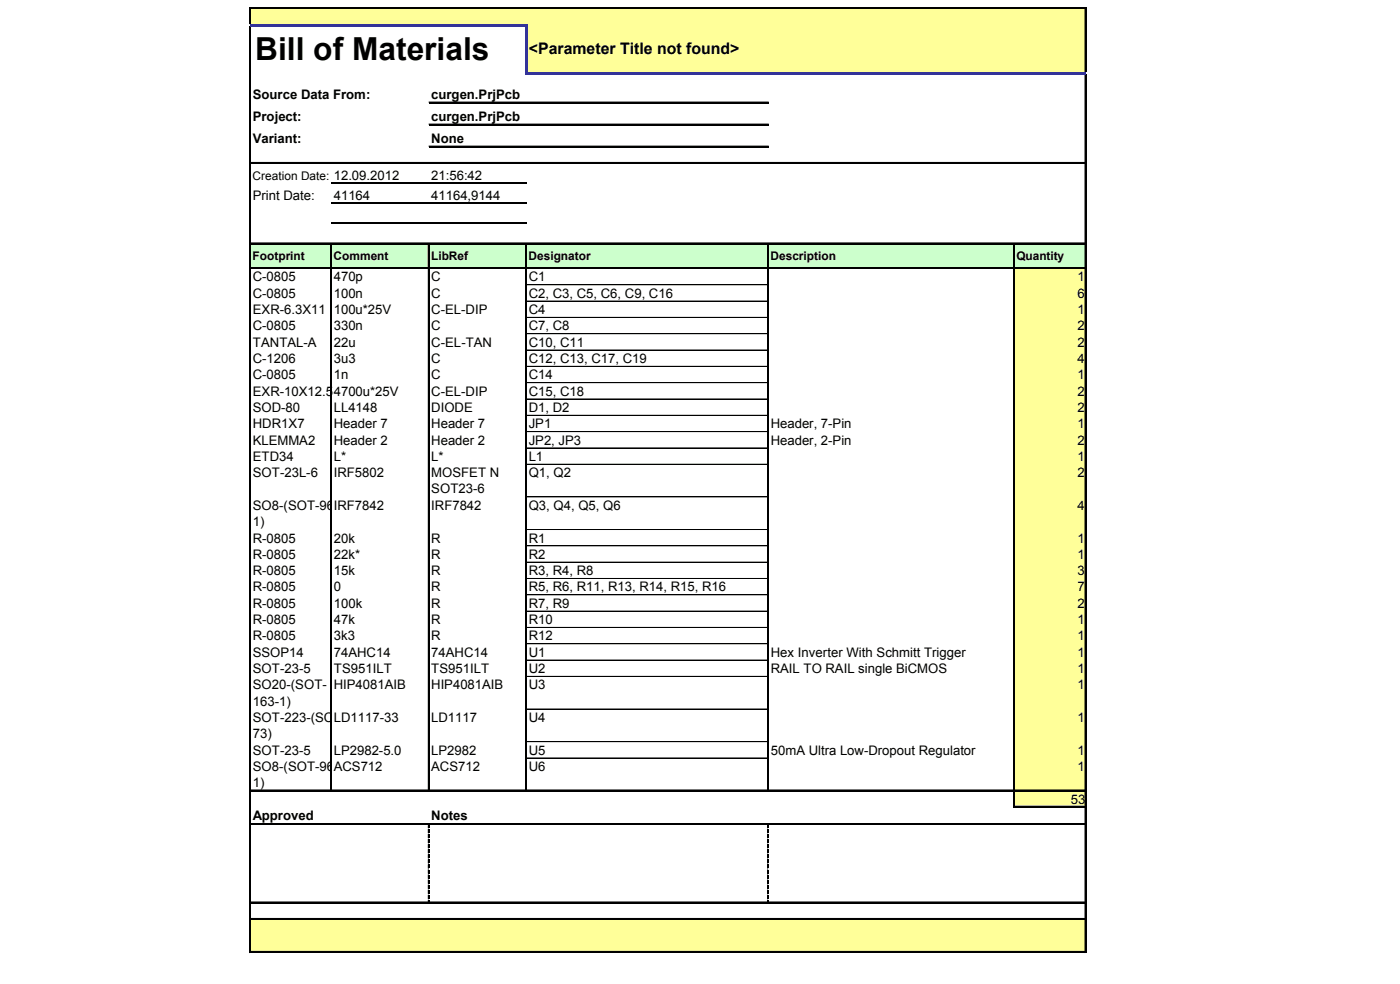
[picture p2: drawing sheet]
<svg xmlns="http://www.w3.org/2000/svg" width="288mm" height="202mm" viewBox="0 0 288 202" stroke-linecap="round" stroke-linejoin="round" font-family="sans-serif">
<defs><g id="words">
<text font-size="6.5" x="52.5" y="12.4">Bill of Materials</text>
<text font-size="3.3" x="108.8" y="11.2">&lt;Parameter Title not found&gt;</text>
<g font-size="2.7">
<text x="52" y="20.3">Source Data From:</text>
<text x="88.7" y="20.3">curgen.PrjPcb</text>
<text x="52" y="24.8">Project:</text>
<text x="52" y="29.3">Variant:</text>
<text x="88.7" y="24.8">curgen.PrjPcb</text>
<text x="88.7" y="29.3">None</text>
<text x="52" y="41">Print Date:</text>
<text x="68.6" y="41">41164</text>
<text x="88.7" y="36.9">21:56:42</text>
<text x="88.7" y="41">41164,9144</text>
<text x="52" y="57.8">C-0805</text>
<text x="68.6" y="57.8">470p</text>
<text x="88.7" y="57.8">C</text>
<text x="108.7" y="57.8">C1</text>
<text x="221.6" y="57.8">1</text>
<text x="52" y="61.2">C-0805</text>
<text x="52" y="64.5">EXR-6.3X11</text>
<text x="68.6" y="61.2">100n</text>
<text x="68.6" y="64.5">100u*25V</text>
<text x="88.7" y="61.2">C</text>
<text x="88.7" y="64.5">C-EL-DIP</text>
<text x="108.7" y="61.2">C2, C3, C5, C6, C9, C16</text>
<text x="108.7" y="64.5">C4</text>
<text x="221.6" y="61.2">6</text>
<text x="221.6" y="64.5">1</text>
<text x="52" y="67.9">C-0805</text>
<text x="52" y="71.2">TANTAL-A</text>
<text x="68.6" y="67.9">330n</text>
<text x="68.6" y="71.2">22u</text>
<text x="88.7" y="67.9">C</text>
<text x="88.7" y="71.2">C-EL-TAN</text>
<text x="108.7" y="67.9">C7, C8</text>
<text x="108.7" y="71.2">C10, C11</text>
<text x="221.6" y="67.9">2</text>
<text x="221.6" y="71.2">2</text>
<text x="52" y="74.6">C-1206</text>
<text x="52" y="77.9">C-0805</text>
<text x="68.6" y="74.6">3u3</text>
<text x="68.6" y="77.9">1n</text>
<text x="88.7" y="74.6">C</text>
<text x="88.7" y="77.9">C</text>
<text x="108.7" y="74.6">C12, C13, C17, C19</text>
<text x="108.7" y="77.9">C14</text>
<text x="221.6" y="74.6">4</text>
<text x="221.6" y="77.9">1</text>
<text x="52" y="81.3">EXR-10X12.5</text>
<text x="68.6" y="81.3">4700u*25V</text>
<text x="88.7" y="81.3">C-EL-DIP</text>
<text x="108.7" y="81.3">C15, C18</text>
<text x="221.6" y="81.3">2</text>
<text x="52" y="84.6">SOD-80</text>
<text x="52" y="88">HDR1X7</text>
<text x="68.6" y="84.6">LL4148</text>
<text x="68.6" y="88">Header 7</text>
<text x="88.7" y="84.6">DIODE</text>
<text x="88.7" y="88">Header 7</text>
<text x="108.7" y="84.6">D1, D2</text>
<text x="108.7" y="88">JP1</text>
<text x="158.5" y="88">Header, 7-Pin</text>
<text x="221.6" y="84.6">2</text>
<text x="221.6" y="88">1</text>
<text x="52" y="91.3">KLEMMA2</text>
<text x="52" y="94.7">ETD34</text>
<text x="68.6" y="91.3">Header 2</text>
<text x="68.6" y="94.7">L*</text>
<text x="88.7" y="91.3">Header 2</text>
<text x="88.7" y="94.7">L*</text>
<text x="108.7" y="91.3">JP2, JP3</text>
<text x="108.7" y="94.7">L1</text>
<text x="158.5" y="91.3">Header, 2-Pin</text>
<text x="221.6" y="91.3">2</text>
<text x="221.6" y="94.7">1</text>
<text x="52" y="98">SOT-23L-6</text>
<text x="68.6" y="98">IRF5802</text>
<text x="88.7" y="98">MOSFET N</text>
<text x="88.7" y="101.4">SOT23-6</text>
<text x="108.7" y="98">Q1, Q2</text>
<text x="221.6" y="98">2</text>
<text x="52" y="104.7">SO8-(SOT-96-IRF7842</text>
<text x="88.7" y="104.7">IRF7842</text>
<text x="108.7" y="104.7">Q3, Q4, Q5, Q6</text>
<text x="221.6" y="104.7">4</text>
<text x="52" y="108.1">1)</text>
<text x="52" y="111.5">R-0805</text>
<text x="68.6" y="111.5">20k</text>
<text x="88.7" y="111.5">R</text>
<text x="108.7" y="111.5">R1</text>
<text x="221.6" y="111.5">1</text>
<text x="52" y="114.8">R-0805</text>
<text x="52" y="118.2">R-0805</text>
<text x="68.6" y="114.8">22k*</text>
<text x="68.6" y="118.2">15k</text>
<text x="88.7" y="114.8">R</text>
<text x="88.7" y="118.2">R</text>
<text x="108.7" y="114.8">R2</text>
<text x="108.7" y="118.2">R3, R4, R8</text>
<text x="221.6" y="114.8">1</text>
<text x="221.6" y="118.2">3</text>
<text x="52" y="121.5">R-0805</text>
<text x="52" y="124.9">R-0805</text>
<text x="68.6" y="121.5">0</text>
<text x="68.6" y="124.9">100k</text>
<text x="88.7" y="121.5">R</text>
<text x="88.7" y="124.9">R</text>
<text x="108.7" y="121.5">R5, R6, R11, R13, R14, R15, R16</text>
<text x="108.7" y="124.9">R7, R9</text>
<text x="221.6" y="121.5">7</text>
<text x="221.6" y="124.9">2</text>
<text x="52" y="128.2">R-0805</text>
<text x="52" y="131.6">R-0805</text>
<text x="68.6" y="128.2">47k</text>
<text x="68.6" y="131.6">3k3</text>
<text x="88.7" y="128.2">R</text>
<text x="88.7" y="131.6">R</text>
<text x="108.7" y="128.2">R10</text>
<text x="108.7" y="131.6">R12</text>
<text x="221.6" y="128.2">1</text>
<text x="221.6" y="131.6">1</text>
<text x="52" y="134.9">SSOP14</text>
<text x="68.6" y="134.9">74AHC14</text>
<text x="88.7" y="134.9">74AHC14</text>
<text x="108.7" y="134.9">U1</text>
<text x="158.5" y="134.9">Hex Inverter With Schmitt Trigger</text>
<text x="221.6" y="134.9">1</text>
<text x="52" y="138.3">SOT-23-5</text>
<text x="52" y="141.6">SO20-(SOT-</text>
<text x="68.6" y="138.3">TS951ILT</text>
<text x="68.6" y="141.6">HIP4081AIB</text>
<text x="88.7" y="138.3">TS951ILT</text>
<text x="88.7" y="141.6">HIP4081AIB</text>
<text x="108.7" y="138.3">U2</text>
<text x="108.7" y="141.6">U3</text>
<text x="158.5" y="138.3">RAIL TO RAIL single BiCMOS</text>
<text x="221.6" y="138.3">1</text>
<text x="221.6" y="141.6">1</text>
<text x="52" y="144.9">163-1)</text>
<text x="52" y="148.3">SOT-223-(SC-LD1117-33</text>
<text x="88.7" y="148.3">LD1117</text>
<text x="108.7" y="148.3">U4</text>
<text x="221.6" y="148.3">1</text>
<text x="52" y="151.6">73)</text>
<text x="52" y="155">SOT-23-5</text>
<text x="68.6" y="155">LP2982-5.0</text>
<text x="88.7" y="155">LP2982</text>
<text x="108.7" y="155">U5</text>
<text x="158.5" y="155">50mA Ultra Low-Dropout Regulator</text>
<text x="221.6" y="155">1</text>
<text x="52" y="158.4">SO8-(SOT-96-ACS712</text>
<text x="52" y="161.7">1)</text>
<text x="88.7" y="158.4">ACS712</text>
<text x="108.7" y="158.4">U6</text>
<text x="221.6" y="158.4">1</text>
<text x="220.2" y="165.1">53</text>
<text x="52" y="168.4">Approved</text>
<text x="88.7" y="168.4">Notes</text>
</g>
<g font-size="2.4">
<text x="51.9" y="36.9">Creation Date: 12.09.2012</text>
<text x="51.9" y="53.4">Footprint</text>
<text x="68.6" y="53.4">Comment</text>
<text x="88.6" y="53.4">LibRef</text>
<text x="108.7" y="53.4">Designator</text>
<text x="158.4" y="53.4">Description</text>
<text x="209" y="53.4">Quantity</text>
</g>
</g></defs>
<g fill="#ff9">
<path d="M51.5 1.6h171.8v3.6h-171.8z"/>
<path d="M108.2 5.2h115.1v9.8h-115.1z"/>
</g>
<path d="M51.5 50h171.8v5.2h-171.8z" fill="#cfc"/>
<g fill="#ff9">
<path d="M208.6 55.1h14.7v3.4h-14.7z"/>
<path d="M208.6 58.5h14.7v3.4h-14.7z"/>
<path d="M208.6 61.8h14.7v3.4h-14.7z"/>
<path d="M208.6 65.2h14.7v3.4h-14.7z"/>
<path d="M208.6 68.6h14.7v3.3h-14.7z"/>
<path d="M208.6 71.9h14.7v3.4h-14.7z"/>
<path d="M208.6 75.3h14.7v3.3h-14.7z"/>
<path d="M208.6 78.6h14.7v3.4h-14.7z"/>
<path d="M208.6 82h14.7v3.3h-14.7z"/>
<path d="M208.6 85.3h14.7v3.4h-14.7z"/>
<path d="M208.6 88.7h14.7v3.3h-14.7z"/>
<path d="M208.6 92h14.7v3.4h-14.7z"/>
<path d="M208.6 95.4h14.7v6.7h-14.7z"/>
<path d="M208.6 102.1h14.7v6.7h-14.7z"/>
<path d="M208.6 108.8h14.7v3.4h-14.7z"/>
<path d="M208.6 112.1h14.7v3.4h-14.7z"/>
<path d="M208.6 115.5h14.7v3.4h-14.7z"/>
<path d="M208.6 118.8h14.7v3.4h-14.7z"/>
<path d="M208.6 122.2h14.7v3.4h-14.7z"/>
<path d="M208.6 125.5h14.7v3.4h-14.7z"/>
<path d="M208.6 128.9h14.7v3.4h-14.7z"/>
<path d="M208.6 132.2h14.7v3.4h-14.7z"/>
<path d="M208.6 135.6h14.7v3.4h-14.7z"/>
<path d="M208.6 138.9h14.7v6.8h-14.7z"/>
<path d="M208.6 145.7h14.7v6.7h-14.7z"/>
<path d="M208.6 152.4h14.7v3.3h-14.7z"/>
<path d="M208.6 155.7h14.7v6.7h-14.7z"/>
<path d="M208.6 162.4h14.7v3.4h-14.7z"/>
<path d="M51.5 188.8h171.8v6.8h-171.8z"/>
</g>
<path d="M51.4 1.5v3.4M223.1 1.7v13.1" fill="none" stroke="#000" stroke-width=".21"/>
<path d="M51.5 1.5v3.4M223.2 1.7v13.1" fill="none" stroke="#000" stroke-width=".24"/>
<path d="M108 5.4h.5v9.9h-.5z" fill="#339"/>
<g fill="none" stroke="#000" stroke-width=".21">
<path d="M51.4 5.4v190.3M51.6 1.5h171.7M223.1 15.3v180.4M68 50.2v112.3M88.1 50.2v112.3M108.1 50.2v112.3M157.9 50.2v112.3M208.4 50.2v115.7M88.1 169.6v.5M88.1 170.3v.8M88.1 171.4v.7M88.1 172.4v.8"/>
<path d="M88.1 173.4v.8M88.1 174.5v.8M88.1 175.5v.8M88.1 176.6v.8M88.1 177.6v.8M88.1 178.7v.7M88.1 179.7v.8M157.9 169.6v.5M157.9 170.3v.8M157.9 171.4v.7M157.9 172.4v.8M157.9 173.4v.8"/>
<path d="M157.9 174.5v.8M157.9 175.5v.8M157.9 176.6v.8M157.9 177.6v.8M157.9 178.7v.7M157.9 179.7v.8M88.1 180.7v.8M88.1 181.8v.8M88.1 182.8v.8M88.1 183.9v.7M88.1 184.9v.5M157.9 180.7v.8"/>
<path d="M157.9 181.8v.8M157.9 182.8v.8M157.9 183.9v.7M157.9 184.9v.5"/>
</g>
<path d="M51.5 5.4v190.3M223.2 15.3v180.4M68.2 50.2v112.3M88.2 50.2v112.3M108.2 50.2v112.3M158 50.2v112.3M208.6 50.2v115.7" fill="none" stroke="#000" stroke-width=".24"/>
<g fill="#000">
<path d="M88.1 169.6h.2v.5h-.2zM88.1 170.3h.2v.8h-.2zM88.1 171.4h.2v.7h-.2zM88.1 172.4h.2v.8h-.2zM88.1 173.4h.2v.8h-.2zM88.1 174.5h.2v.8h-.2zM88.1 175.5h.2v.8h-.2zM88.1 176.6h.2v.8h-.2zM88.1 177.6h.2v.8h-.2zM88.1 178.7h.2v.7h-.2zM88.1 179.7h.2v.8h-.2zM157.9 169.6h.2v.5h-.2z"/>
<path d="M157.9 170.3h.2v.8h-.2zM157.9 171.4h.2v.7h-.2zM157.9 172.4h.2v.8h-.2zM157.9 173.4h.2v.8h-.2zM157.9 174.5h.2v.8h-.2zM157.9 175.5h.2v.8h-.2zM157.9 176.6h.2v.8h-.2zM157.9 177.6h.2v.8h-.2zM157.9 178.7h.2v.7h-.2zM157.9 179.7h.2v.8h-.2zM88.1 180.7h.2v.8h-.2zM88.1 181.8h.2v.8h-.2z"/>
<path d="M88.1 182.8h.2v.8h-.2zM88.1 183.9h.2v.7h-.2zM88.1 184.9h.2v.5h-.2zM157.9 180.7h.2v.8h-.2zM157.9 181.8h.2v.8h-.2zM157.9 182.8h.2v.8h-.2zM157.9 183.9h.2v.7h-.2zM157.9 184.9h.2v.5h-.2z"/>
</g>
<path d="M51.6 1.6h171.7" fill="none" stroke="#000" stroke-width=".26"/>
<g fill="#339">
<path d="M51.4 4.9h57.1v.5h-57.1z"/>
<path d="M108.5 14.8h114.8v.5h-114.8z"/>
</g>
<g fill="none" stroke="#000" stroke-width=".21">
<path d="M51.6 33.4h171.7M68.2 37.5h40.1M88.2 21h69.8M88.2 25.5h69.8M88.2 30h69.8M51.6 49.9h171.7M51.6 55h171.7M68.2 41.6h40.1M68.2 45.8h40.1M108.3 58.5h49.6M108.3 61.8h49.6M108.3 65.2h49.6"/>
<path d="M108.3 68.6h49.6M108.3 71.9h49.6M108.3 75.3h49.6M108.3 78.6h49.6M108.3 82h49.6M108.3 85.3h49.6M108.3 88.7h49.6M108.3 92h49.6M108.3 95.4h49.6M108.3 102.1h49.6M108.3 108.8h49.6M108.3 112.1h49.6"/>
<path d="M108.3 115.5h49.6M108.3 118.8h49.6M108.3 122.2h49.6M108.3 125.5h49.6M108.3 128.9h49.6M108.3 132.2h49.6M108.3 135.6h49.6M108.3 138.9h49.6M108.3 145.7h49.6M108.3 152.4h49.6M108.3 155.7h49.6M51.6 162.3h171.7"/>
<path d="M51.6 169.2h171.7M208.7 165.6h14.6M51.6 185.3h171.7M51.6 188.7h171.7M51.6 195.4h171.7"/>
</g>
<g fill="none" stroke="#000" stroke-width=".26">
<path d="M51.6 33.5h171.7M68.2 37.6h40.1M88.2 21.1h69.8M88.2 25.6h69.8M88.2 30.1h69.8M51.6 50h171.7M51.6 55.1h171.7M68.2 41.8h40.1M68.2 45.9h40.1M51.6 162.4h171.7M51.6 169.3h171.7M208.7 165.8h14.6"/>
<path d="M51.6 185.4h171.7M51.6 188.8h171.7M51.6 195.6h171.7"/>
</g>
<use href="#words"/>
</svg>
